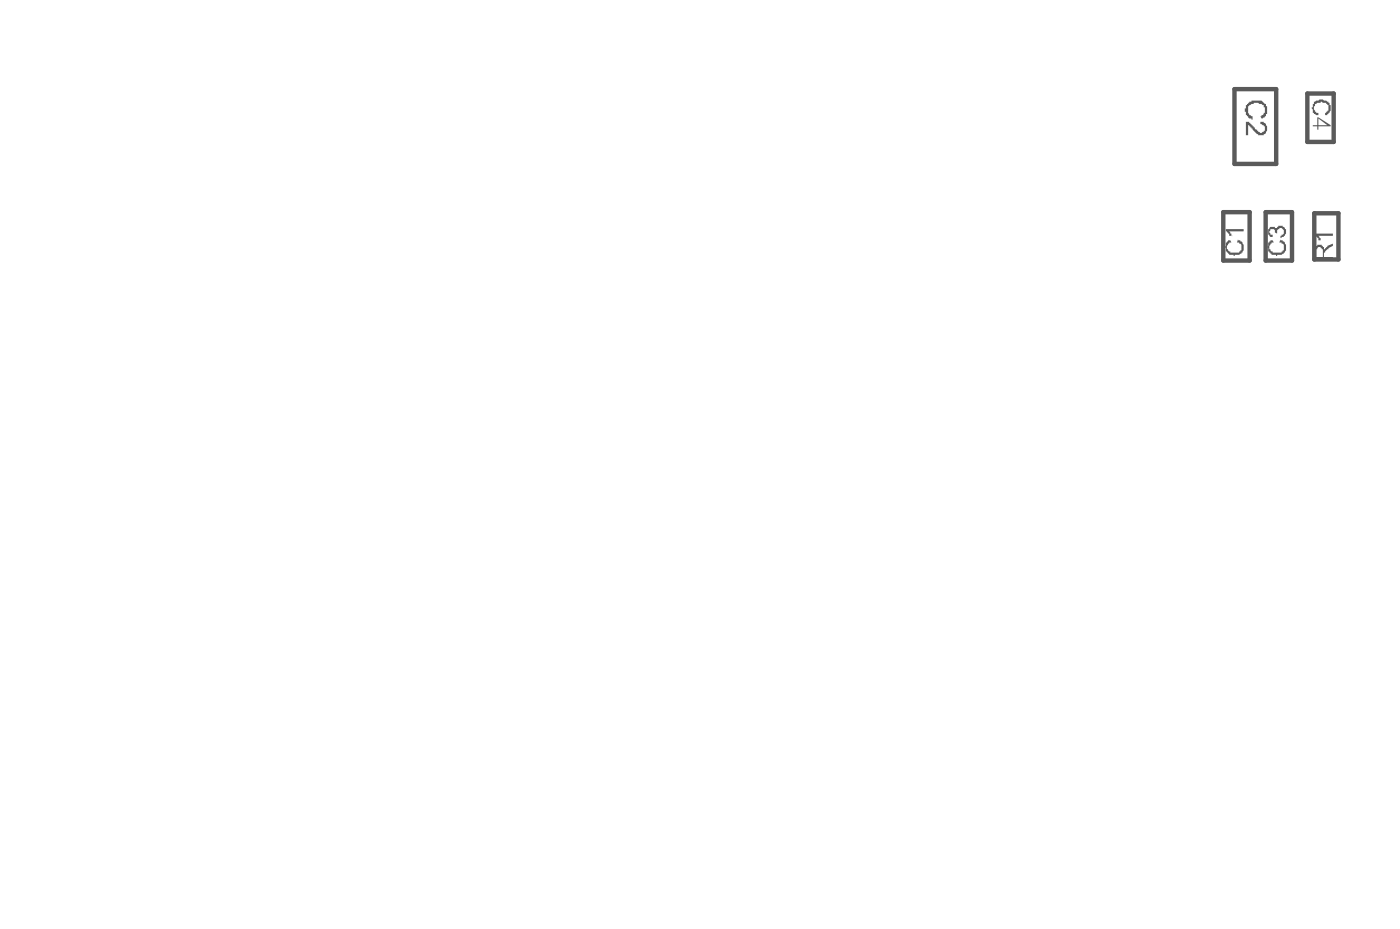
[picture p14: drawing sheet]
<svg xmlns="http://www.w3.org/2000/svg" width="106mm" height="70mm" viewBox="0 0 106 70" stroke-linecap="round" stroke-linejoin="round" font-family="sans-serif">
<path d="M92.5 16h2v3.7h-2zM93.3 6.7h3.2v5.7h-3.2zM95.7 16h2v3.7h-2zM98.8 7.1h2v3.6h-2zM99.4 16.1h1.8v3.5h-1.8z" fill="none" stroke="#5a5a5a" stroke-width=".33"/>
<g fill="#5a5a5a">
<path d="M99.3 17.7h1.5v.1h-1.1l.1 .2v.2h-.1v-.2z"/>
<path d="M92.8 18.2h.2l.1 .1a.35 .35 0 0 0-.3 .5v.1a.96 .96 0 0 0 .9 .2v-.1a.34 .34 0 0 0 0-.6v-.1h-.2l.1-.2v.1a.55 .55 0 0 1 .4 .4 .55 .55 0 0 1-.2 .6l-.2 .1a.93 .93 0 0 1-.9-.3v-.2a.38 .38 0 0 1 .1-.6z"/>
<path d="M92.7 17.3h1.3v.2h-1.1l.2 .2v.1h.1h-.3v-.1l-.2-.2z"/>
<path d="M96 18.2h.2l.1 .1a.35 .35 0 0 0-.3 .5v.1a.96 .96 0 0 0 .9 .2v-.1a.34 .34 0 0 0 0-.6v-.1h-.2l.1-.2v.1a.55 .55 0 0 1 .4 .4 .55 .55 0 0 1-.2 .6l-.3 .1a.6 .6 0 0 1-.8-.5 .38 .38 0 0 1 .1-.6z"/>
<path d="M96 17.1h.4l.1 .2a.39 .39 0 0 1 .4-.2 .39 .39 0 0 1 .3 .4 .32 .32 0 0 1-.3 .4l-.1 .1 .1-.3a.27 .27 0 0 0 .1-.3 .27 .27 0 0 0-.3-.2l-.2 .2v.3l-.1-.1a.21 .21 0 0 0-.3-.3 .21 .21 0 0 0-.1 .4h.2v.2h-.2a.51 .51 0 0 1 0-.8z"/>
<path d="M94.4 7.7l.4-.1a.76 .76 0 0 1 1 .7v.3h-.1l-.1 .3-.2 .1-.1-.2a.45 .45 0 0 0 .3-.5 .42 .42 0 0 0-.4-.4l-.1-.1h-.3v.1a.34 .34 0 0 0-.4 .4 .45 .45 0 0 0 .3 .5v.2h-.1a.6 .6 0 0 1-.4-.9v-.2z"/>
<path d="M94.2 9.1v.1h.2l.6 .6a.38 .38 0 0 0 .5 .2v-.1a.24 .24 0 0 0 .1-.3 .24 .24 0 0 0-.2-.1l-.1-.1v-.2a.5 .5 0 0 1 .5 .7 .5 .5 0 0 1-.9 .2l-.5-.6v.7h-.2z"/>
<path d="M99.3 7.7l.4-.1a.67 .67 0 0 1 .9 .5l-.1 .4-.2 .2h-.1v-.2a.39 .39 0 0 0 .2-.4 .39 .39 0 0 0-.4-.3l-.1-.1-.2 .1a.45 .45 0 0 0-.4 .5l.2 .2h.2v.2a.34 .34 0 0 1-.5-.4v-.2z"/>
<path d="M99.7 18.7l-.2 .1v.6h.5v-.4a.3 .3 0 0 0-.3-.3zM99.6 18.5h.1a.3 .3 0 0 1 .4 .3l.2-.2 .5-.2v.2l-.4 .2-.3 .3v.3h.7v.2h-1.4v-.9z"/>
<path d="M99.7 9v.5h.6zM99.6 8.9l1 .6h-.9v.3h-.1v-.3h-.4h.4z"/>
</g>
</svg>
